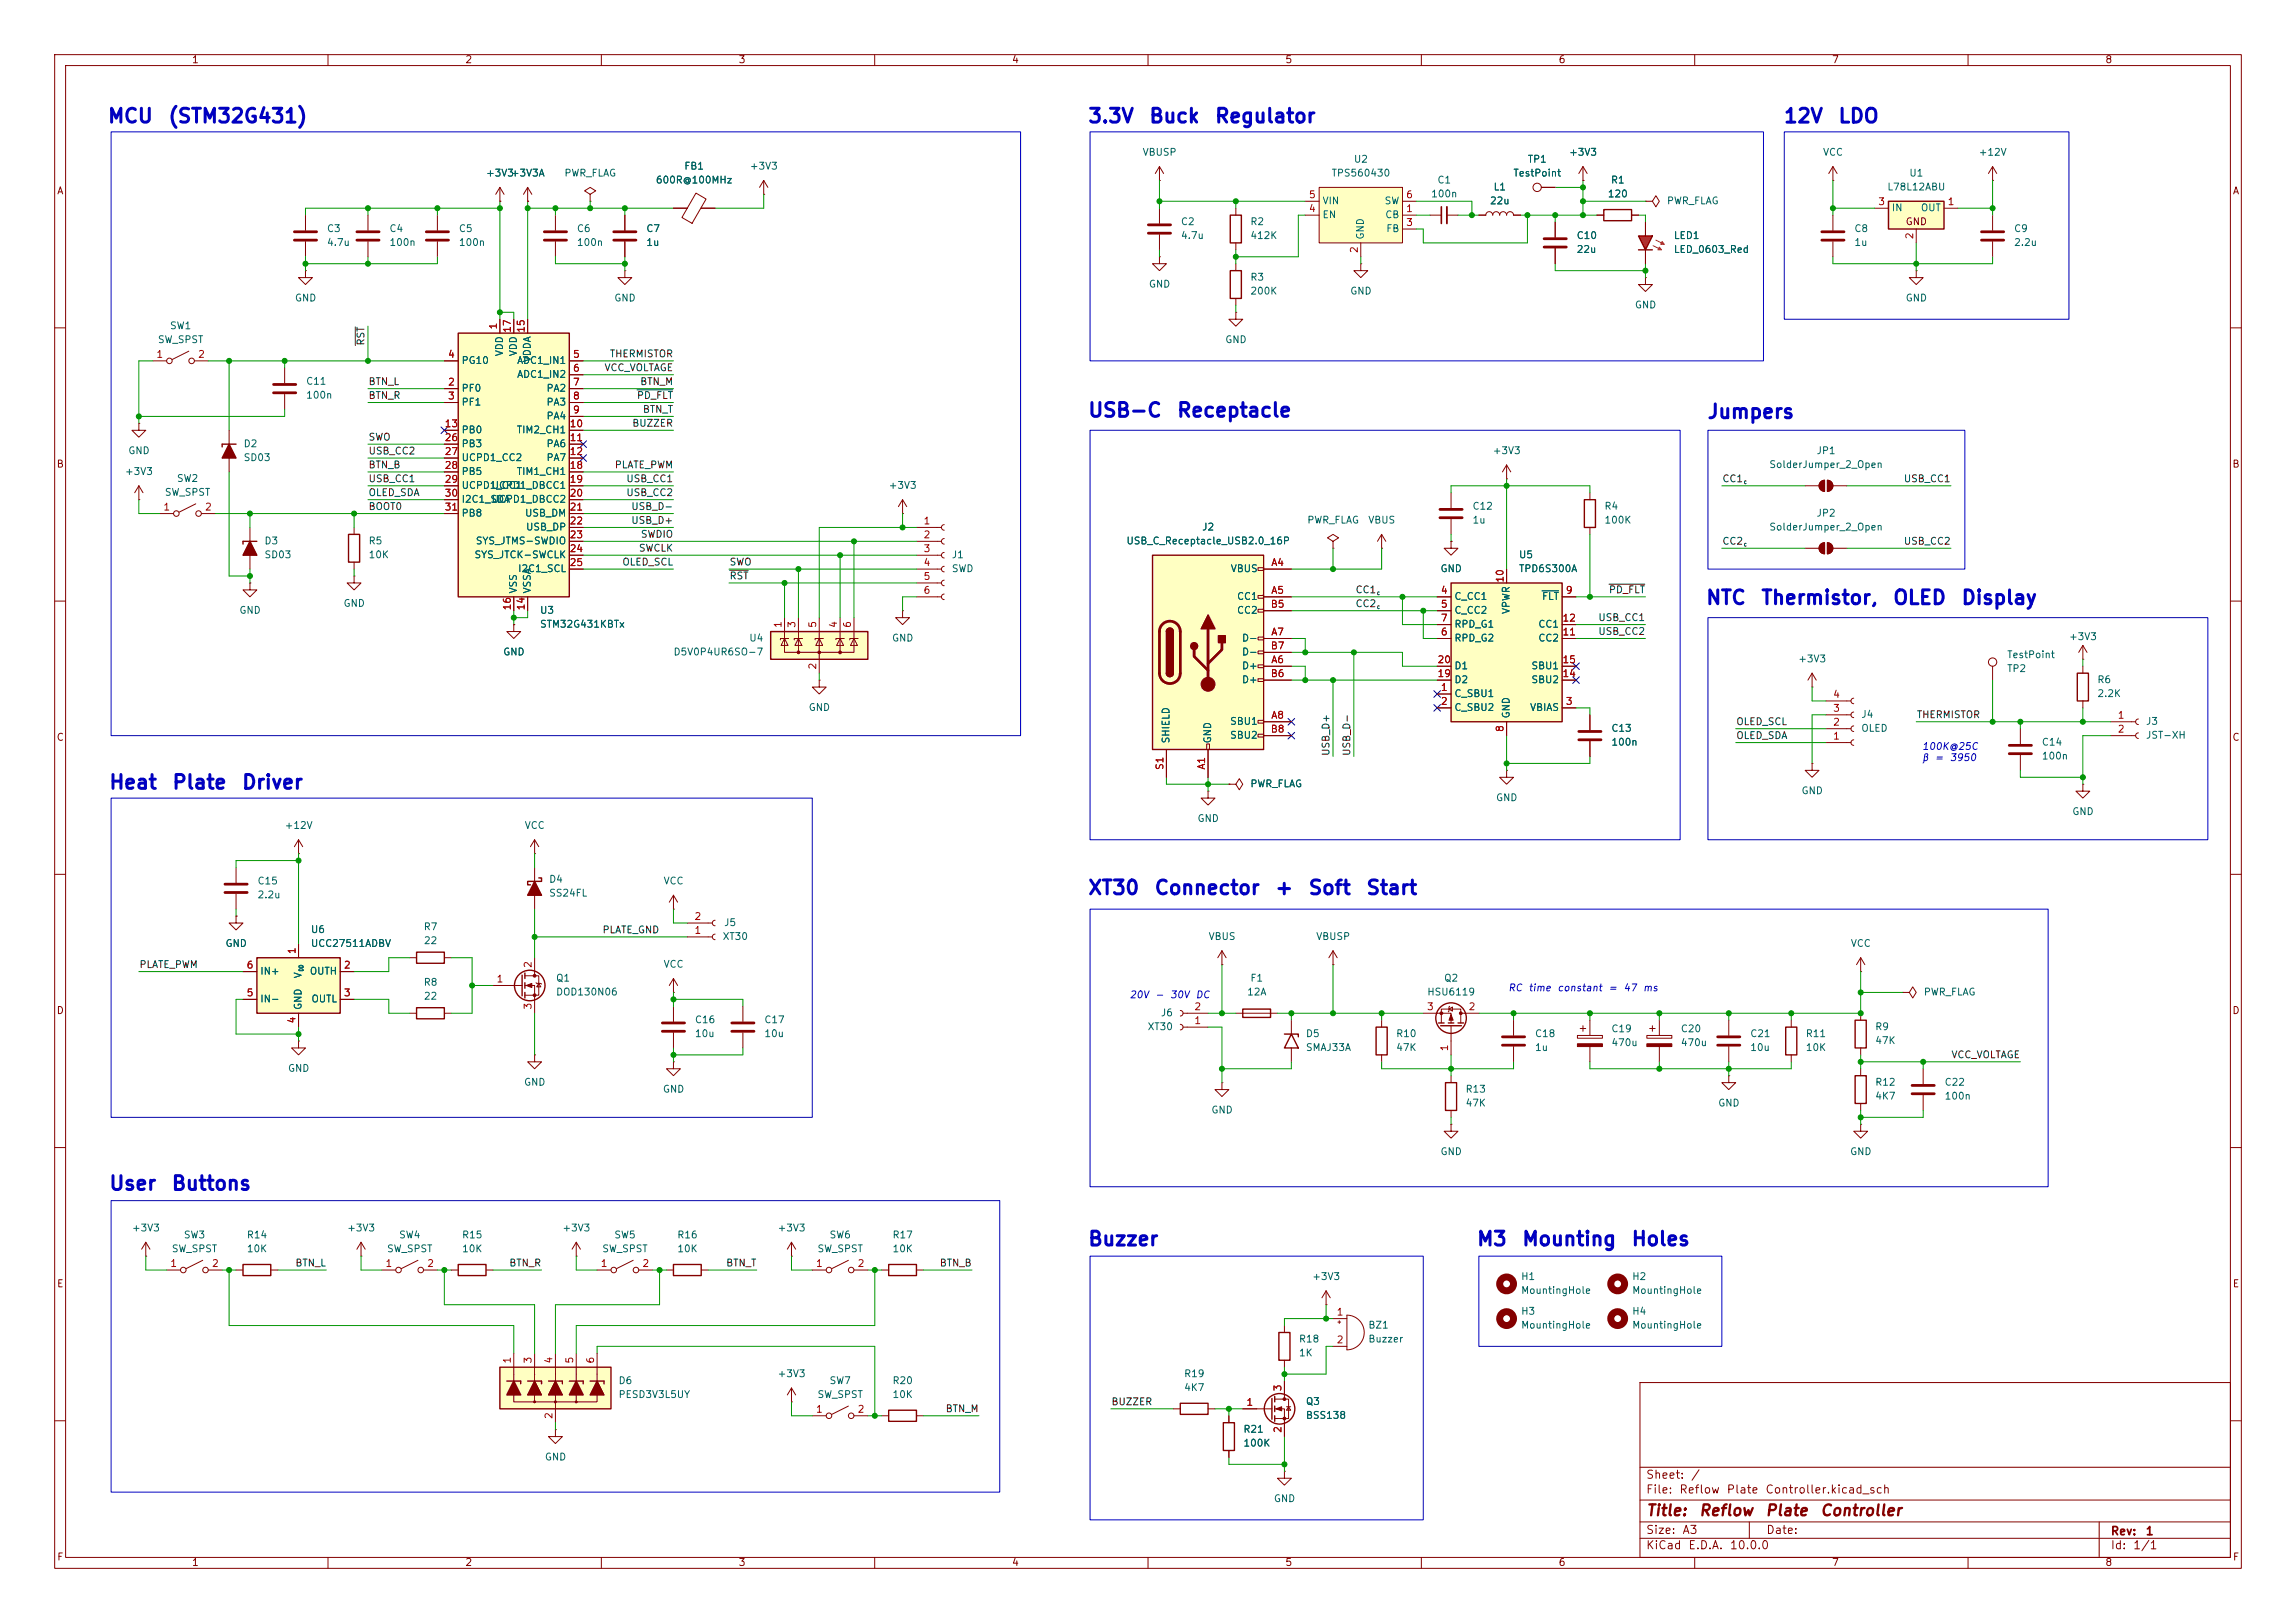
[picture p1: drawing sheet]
<svg xmlns="http://www.w3.org/2000/svg" width="420mm" height="297mm" viewBox="0 0 420 297" stroke-linecap="round" stroke-linejoin="round" font-family="sans-serif">
<defs><g id="words">
<g font-size="2.5" fill="#0000c2">
<text x="19.6" y="23.1">MCU</text>
<text x="30.6" y="23.1">(STM32G431)</text>
<text x="198.9" y="23.1">3.3V</text>
<text x="210.1" y="23.1">Buck</text>
<text x="222.1" y="23.1">Regulator</text>
<text x="326.1" y="23.1">12V</text>
<text x="336.1" y="23.1">LDO</text>
<text x="198.9" y="77">USB-C</text>
<text x="215.1" y="77">Receptacle</text>
<text x="312.2" y="77.2">Jumpers</text>
<text x="311.9" y="111.3">NTC</text>
<text x="322" y="111.3">Thermistor,</text>
<text x="346.1" y="111.3">OLED</text>
<text x="358.6" y="111.3">Display</text>
<text x="19.8" y="145">Heat</text>
<text x="31.4" y="145">Plate</text>
<text x="44.1" y="145">Driver</text>
<text x="198.9" y="164.3">XT30</text>
<text x="211" y="164.3">Connector</text>
<text x="233.1" y="164.3">+</text>
<text x="239.2" y="164.3">Soft</text>
<text x="249.8" y="164.3">Start</text>
<text x="19.8" y="218.4">User</text>
<text x="31.2" y="218.4">Buttons</text>
<text x="198.9" y="228.6">Buzzer</text>
<text x="270" y="228.6">M3</text>
<text x="278.3" y="228.6">Mounting</text>
<text x="298.3" y="228.6">Holes</text>
</g>
<g font-size="2" fill="#840000">
<text x="301" y="277.9">Title:</text>
<text x="310.6" y="277.9">Reflow</text>
<text x="322.8" y="277.9">Plate</text>
<text x="332.8" y="277.9">Controller</text>
</g>
<g font-size="1.5" fill="#840000">
<text x="301" y="273.7">File:</text>
<text x="301" y="271">Sheet:</text>
<text x="307.1" y="273.7">Reflow</text>
<text x="309.2" y="271">/</text>
<text x="315.7" y="273.7">Plate</text>
<text x="322.8" y="273.7">Controller.kicad_sch</text>
<text x="301" y="281.1">Size:</text>
<text x="307.6" y="281.1">A3</text>
<text x="323" y="281.1">Date:</text>
<text x="386" y="281.3">Rev:</text>
<text x="392.4" y="281.3">1</text>
<text x="301" y="283.9">KiCad</text>
<text x="308.7" y="283.9">E.D.A.</text>
<text x="316.3" y="283.9">10.0.0</text>
<text x="386" y="283.9">Id:</text>
<text x="390.1" y="283.9">1/1</text>
</g>
<g font-size="1.3" fill="#840000">
<text x="35" y="11.9">1</text>
<text x="85" y="11.9">2</text>
<text x="135" y="11.9">3</text>
<text x="185" y="11.9">4</text>
<text x="235" y="11.9">5</text>
<text x="285" y="11.9">6</text>
<text x="335" y="11.9">7</text>
<text x="385" y="11.9">8</text>
<text x="10.3" y="35.9">A</text>
<text x="408.3" y="35.9">A</text>
<text x="348.5" y="41.5">GND</text>
<text x="10.3" y="85.9">B</text>
<text x="408.2" y="85.9">B</text>
<text x="10.3" y="135.9">C</text>
<text x="408.2" y="135.9">C</text>
<text x="10.3" y="185.9">D</text>
<text x="408.2" y="185.9">D</text>
<text x="10.3" y="235.9">E</text>
<text x="408.3" y="235.9">E</text>
<text x="10.3" y="285.9">F</text>
<text x="35" y="286.9">1</text>
<text x="85" y="286.9">2</text>
<text x="135" y="286.9">3</text>
<text x="185" y="286.9">4</text>
<text x="235" y="286.9">5</text>
<text x="285" y="286.9">6</text>
<text x="335" y="286.9">7</text>
<text x="385" y="286.9">8</text>
<text x="408.3" y="285.9">F</text>
</g>
<g font-size="1.3" fill="#006464">
<text x="208.9" y="28.8">VBUSP</text>
<text x="286.9" y="28.8">+3V3</text>
<text x="333.4" y="28.8">VCC</text>
<text x="361.8" y="28.8">+12V</text>
<text x="88.8" y="32.6">+3V3+3V3A</text>
<text x="103.1" y="32.6">PWR_FLAG</text>
<text x="119.9" y="33.9">600R@100MHz</text>
<text x="125.1" y="31.3">FB1</text>
<text x="137.1" y="31.3">+3V3</text>
<text x="243.5" y="32.6">TPS560430</text>
<text x="247.5" y="30.1">U2</text>
<text x="262.8" y="33.9">C1</text>
<text x="273.1" y="35.2">L1</text>
<text x="276.7" y="32.6">TestPoint</text>
<text x="279.4" y="30.1">TP1</text>
<text x="294.6" y="33.9">R1</text>
<text x="345.1" y="35.2">L78L12ABU</text>
<text x="349.1" y="32.6">U1</text>
<text x="215.9" y="41.5">C2</text>
<text x="228.6" y="41.5">R2</text>
<text x="241.8" y="40.2">EN</text>
<text x="241.8" y="37.7">VIN</text>
<text x="253.2" y="37.7">SW</text>
<text x="253.3" y="40.2">CB</text>
<text x="261.7" y="36.4">100n</text>
<text x="272.4" y="37.7">22u</text>
<text x="294" y="36.4">120</text>
<text x="304.8" y="37.7">PWR_FLAG</text>
<text x="345.9" y="39">IN</text>
<text x="351.3" y="39">OUT</text>
<text x="59.7" y="42.8">C3</text>
<text x="59.7" y="45.3">4.7u</text>
<text x="71.1" y="42.8">C4</text>
<text x="71.1" y="45.3">100n</text>
<text x="83.8" y="42.8">C5</text>
<text x="83.8" y="45.3">100n</text>
<text x="105.4" y="42.8">C6</text>
<text x="105.4" y="45.3">100n</text>
<text x="118.1" y="42.8">C7</text>
<text x="118.1" y="45.3">1u</text>
<text x="215.9" y="44">4.7u</text>
<text x="228.6" y="44">412K</text>
<text x="249.8" y="43.9" transform="rotate(-90 249.8 43.9)">GND</text>
<text x="253.5" y="42.8">FB</text>
<text x="288.3" y="44">C10</text>
<text x="288.3" y="46.6">22u</text>
<text x="306.1" y="46.6">LED_0603_Red</text>
<text x="306.1" y="44">LED1</text>
<text x="339.1" y="42.8">C8</text>
<text x="339.1" y="45.3">1u</text>
<text x="368.3" y="42.8">C9</text>
<text x="368.3" y="45.3">2.2u</text>
<text x="210.1" y="52.9">GND</text>
<text x="228.6" y="51.7">R3</text>
<text x="53.8" y="55.5">GND</text>
<text x="112.3" y="55.5">GND</text>
<text x="228.6" y="54.2">200K</text>
<text x="246.9" y="54.2">GND</text>
<text x="299" y="56.7">GND</text>
<text x="348.5" y="55.5">GND</text>
<text x="28.8" y="63.1">SW_SPST</text>
<text x="31" y="60.6">SW1</text>
<text x="92.3" y="65.3" transform="rotate(-90 92.3 65.3)">VDD</text>
<text x="94.8" y="65.3" transform="rotate(-90 94.8 65.3)">VDD</text>
<text x="224" y="63.1">GND</text>
<text x="55.9" y="70.7">C11</text>
<text x="84.3" y="72">PF0</text>
<text x="84.3" y="66.9">PG10</text>
<text x="94.5" y="66.9">ADC1_IN1</text>
<text x="94.5" y="69.4">ADC1_IN2</text>
<text x="97.4" y="66.4" transform="rotate(-90 97.4 66.4)">VDDA</text>
<text x="99.9" y="72">PA2</text>
<text x="55.9" y="73.3">100n</text>
<text x="84.3" y="74.5">PF1</text>
<text x="99.9" y="74.5">PA3</text>
<text x="99.9" y="77.1">PA4</text>
<text x="23.4" y="83.4">GND</text>
<text x="44.5" y="82.1">D2</text>
<text x="84.3" y="79.6">PB0</text>
<text x="84.3" y="82.1">PB3</text>
<text x="94.4" y="79.6">TIM2_CH1</text>
<text x="99.9" y="82.1">PA6</text>
<text x="272.9" y="83.4">+3V3</text>
<text x="332.2" y="83.4">JP1</text>
<text x="22.8" y="87.2">+3V3</text>
<text x="32.3" y="88.5">SW2</text>
<text x="44.5" y="84.7">SD03</text>
<text x="84.3" y="84.7">UCPD1_CC2</text>
<text x="84.3" y="87.2">PB5</text>
<text x="84.3" y="89.8">UCPD1_CC1</text>
<text x="89.8" y="89.8">UCPD1_DBCC1</text>
<text x="94.4" y="87.2">TIM1_CH1</text>
<text x="99.9" y="84.7">PA7</text>
<text x="162.5" y="89.8">+3V3</text>
<text x="323.5" y="86">SolderJumper_2_Open</text>
<text x="30" y="91">SW_SPST</text>
<text x="84.3" y="92.3">I2C1_SDA</text>
<text x="84.3" y="94.8">PB8</text>
<text x="89.8" y="92.3">UCPD1_DBCC2</text>
<text x="95.9" y="94.8">USB_DM</text>
<text x="269.2" y="93.6">C12</text>
<text x="293.4" y="93.6">R4</text>
<text x="332.2" y="94.8">JP2</text>
<text x="48.3" y="99.9">D3</text>
<text x="67.3" y="99.9">R5</text>
<text x="86.9" y="99.9">SYS_JTMS-SWDIO</text>
<text x="96.1" y="97.4">USB_DP</text>
<text x="205.9" y="99.9">USB_C_Receptacle_USB2.0_16P</text>
<text x="219.8" y="97.4">J2</text>
<text x="239" y="96.1">PWR_FLAG</text>
<text x="250.2" y="96.1">VBUS</text>
<text x="269.2" y="96.1">1u</text>
<text x="293.4" y="96.1">100K</text>
<text x="323.5" y="97.4">SolderJumper_2_Open</text>
<text x="48.3" y="102.5">SD03</text>
<text x="67.3" y="102.5">10K</text>
<text x="86.7" y="102.5">SYS_JTCK-SWCLK</text>
<text x="94.7" y="105">I2C1_SCL</text>
<text x="174" y="102.5">J1</text>
<text x="174" y="105">SWD</text>
<text x="225" y="105">VBUS</text>
<text x="263.4" y="105">GND</text>
<text x="277.7" y="105">TPD6S300A</text>
<text x="277.7" y="102.5">U5</text>
<text x="43.7" y="112.6">GND</text>
<text x="62.7" y="111.4">GND</text>
<text x="94.8" y="108.7" transform="rotate(-90 94.8 108.7)">VSS</text>
<text x="97.4" y="108.7" transform="rotate(-90 97.4 108.7)">VSSA</text>
<text x="98.7" y="112.6">U3</text>
<text x="226.2" y="110.1">CC1</text>
<text x="226.2" y="112.6">CC2</text>
<text x="265.9" y="110.1">C_CC1</text>
<text x="265.9" y="112.6">C_CC2</text>
<text x="276.5" y="112.5" transform="rotate(-90 276.5 112.5)">VPWR</text>
<text x="282" y="110.1">FLT</text>
<text x="98.7" y="115.2">STM32G431KBTx</text>
<text x="136.9" y="117.7">U4</text>
<text x="163.1" y="117.7">GND</text>
<text x="227.1" y="117.7">D-</text>
<text x="265.9" y="117.7">RPD_G2</text>
<text x="265.9" y="115.2">RPD_G1</text>
<text x="281.3" y="117.7">CC2</text>
<text x="281.3" y="115.2">CC1</text>
<text x="378.4" y="117.4">+3V3</text>
<text x="91.9" y="120.2">GND</text>
<text x="123.1" y="120.2">D5V0P4UR6SO-7</text>
<text x="227.1" y="122.8">D+</text>
<text x="227.1" y="125.3">D+</text>
<text x="227.1" y="120.2">D-</text>
<text x="265.9" y="125.3">D2</text>
<text x="265.9" y="122.8">D1</text>
<text x="280" y="125.3">SBU2</text>
<text x="280" y="122.8">SBU1</text>
<text x="328.8" y="121.5">+3V3</text>
<text x="367" y="123.3">TP2</text>
<text x="367" y="120.8">TestPoint</text>
<text x="383.5" y="125.3">R6</text>
<text x="147.8" y="130.4">GND</text>
<text x="265.9" y="127.9">C_SBU1</text>
<text x="265.9" y="130.4">C_SBU2</text>
<text x="276.5" y="131.6" transform="rotate(-90 276.5 131.6)">GND</text>
<text x="279.8" y="130.4">VBIAS</text>
<text x="340.4" y="131.7">J4</text>
<text x="383.5" y="127.9">2.2K</text>
<text x="214.2" y="136.1" transform="rotate(-90 214.2 136.1)">SHIELD</text>
<text x="221.8" y="136.1" transform="rotate(-90 221.8 136.1)">GND</text>
<text x="224.9" y="132.9">SBU1</text>
<text x="224.9" y="135.5">SBU2</text>
<text x="294.6" y="136.8">100n</text>
<text x="294.6" y="134.2">C13</text>
<text x="340.4" y="134.2">OLED</text>
<text x="373.4" y="136.8">C14</text>
<text x="392.4" y="132.9">J3</text>
<text x="392.4" y="135.5">JST-XH</text>
<text x="373.4" y="139.3">100n</text>
<text x="228.6" y="144.4">PWR_FLAG</text>
<text x="273.6" y="146.9">GND</text>
<text x="329.4" y="145.6">GND</text>
<text x="379" y="149.5">GND</text>
<text x="52" y="152">+12V</text>
<text x="95.9" y="152">VCC</text>
<text x="218.9" y="150.7">GND</text>
<text x="100.3" y="161.8">D4</text>
<text x="47" y="162.2">C15</text>
<text x="47" y="164.7">2.2u</text>
<text x="100.3" y="164.4">SS24FL</text>
<text x="121.3" y="162.2">VCC</text>
<text x="41.1" y="173.6">GND</text>
<text x="56.8" y="171">U6</text>
<text x="56.8" y="173.6">UCC27511ADBV</text>
<text x="77.4" y="170.5">R7</text>
<text x="77.4" y="173.1">22</text>
<text x="132.1" y="172.3">XT30</text>
<text x="132.3" y="169.8">J5</text>
<text x="221" y="172.3">VBUS</text>
<text x="240.7" y="172.3">VBUSP</text>
<text x="338.4" y="173.6">VCC</text>
<text x="47.5" y="178.7">IN+</text>
<text x="55.5" y="179.1" transform="rotate(-90 55.5 179.1)">V</text>
<text x="56.6" y="178.7">OUTH</text>
<text x="101.6" y="179.9">Q1</text>
<text x="121.3" y="177.4">VCC</text>
<text x="228.6" y="179.9">F1</text>
<text x="264.1" y="179.9">Q2</text>
<text x="47.5" y="183.7">IN-</text>
<text x="55.5" y="184.9" transform="rotate(-90 55.5 184.9)">GND</text>
<text x="56.9" y="183.7">OUTL</text>
<text x="77.4" y="180.7">R8</text>
<text x="77.4" y="183.2">22</text>
<text x="101.6" y="182.5">DOD130N06</text>
<text x="228" y="182.5">12A</text>
<text x="261" y="182.5">HSU6119</text>
<text x="351.8" y="182.5">PWR_FLAG</text>
<text x="127" y="187.6">C16</text>
<text x="127" y="190.1">10u</text>
<text x="139.7" y="187.6">C17</text>
<text x="139.7" y="190.1">10u</text>
<text x="209.8" y="188.8">XT30</text>
<text x="212.2" y="186.3">J6</text>
<text x="238.8" y="190.1">D5</text>
<text x="255.3" y="190.1">R10</text>
<text x="280.7" y="190.1">C18</text>
<text x="294.6" y="191.7">470u</text>
<text x="294.6" y="189.2">C19</text>
<text x="307.3" y="191.7">470u</text>
<text x="307.3" y="189.2">C20</text>
<text x="320" y="190.1">C21</text>
<text x="330.2" y="190.1">R11</text>
<text x="342.9" y="188.8">R9</text>
<text x="342.9" y="191.4">47K</text>
<text x="52.6" y="196.4">GND</text>
<text x="238.8" y="192.6">SMAJ33A</text>
<text x="255.3" y="192.6">47K</text>
<text x="280.7" y="192.6">1u</text>
<text x="320" y="192.6">10u</text>
<text x="330.2" y="192.6">10K</text>
<text x="95.8" y="199">GND</text>
<text x="121.2" y="200.3">GND</text>
<text x="268" y="200.3">R13</text>
<text x="268" y="202.8">47K</text>
<text x="314.2" y="202.8">GND</text>
<text x="342.9" y="199">R12</text>
<text x="342.9" y="201.5">4K7</text>
<text x="355.6" y="201.5">100n</text>
<text x="355.6" y="199">C22</text>
<text x="221.5" y="204.1">GND</text>
<text x="263.4" y="211.7">GND</text>
<text x="338.3" y="211.7">GND</text>
<text x="24" y="225.7">+3V3</text>
<text x="33.5" y="226.9">SW3</text>
<text x="45" y="226.9">R14</text>
<text x="63.4" y="225.7">+3V3</text>
<text x="72.9" y="226.9">SW4</text>
<text x="84.4" y="226.9">R15</text>
<text x="102.8" y="225.7">+3V3</text>
<text x="112.3" y="226.9">SW5</text>
<text x="123.8" y="226.9">R16</text>
<text x="142.1" y="225.7">+3V3</text>
<text x="151.6" y="226.9">SW6</text>
<text x="163.2" y="226.9">R17</text>
<text x="31.3" y="229.5">SW_SPST</text>
<text x="45" y="229.5">10K</text>
<text x="70.7" y="229.5">SW_SPST</text>
<text x="84.4" y="229.5">10K</text>
<text x="110.1" y="229.5">SW_SPST</text>
<text x="123.8" y="229.5">10K</text>
<text x="149.4" y="229.5">SW_SPST</text>
<text x="163.2" y="229.5">10K</text>
<text x="239.9" y="234.5">+3V3</text>
<text x="278.1" y="234.5">H1</text>
<text x="278.1" y="237.1">MountingHole</text>
<text x="298.5" y="234.5">H2</text>
<text x="298.5" y="237.1">MountingHole</text>
<text x="237.5" y="246">R18</text>
<text x="250.2" y="243.4">BZ1</text>
<text x="250.2" y="246">Buzzer</text>
<text x="278.1" y="240.9">H3</text>
<text x="278.1" y="243.4">MountingHole</text>
<text x="298.5" y="240.9">H4</text>
<text x="298.5" y="243.4">MountingHole</text>
<text x="237.5" y="248.5">1K</text>
<text x="113" y="253.6">D6</text>
<text x="113" y="256.1">PESD3V3L5UY</text>
<text x="142.1" y="252.3">+3V3</text>
<text x="149.4" y="256.1">SW_SPST</text>
<text x="151.6" y="253.6">SW7</text>
<text x="163.2" y="253.6">R20</text>
<text x="163.2" y="256.1">10K</text>
<text x="216.5" y="252.3">R19</text>
<text x="216.5" y="254.9">4K7</text>
<text x="238.8" y="257.4">Q3</text>
<text x="227.3" y="262.5">R21</text>
<text x="238.8" y="259.9">BSS138</text>
<text x="99.6" y="267.6">GND</text>
<text x="227.3" y="265">100K</text>
<text x="232.9" y="275.2">GND</text>
</g>
<g font-size="1.3" fill="#a90000">
<text x="239.3" y="39.1">4</text>
<text x="239.3" y="36.6">5</text>
<text x="257.1" y="39.1">1</text>
<text x="257.1" y="41.7">3</text>
<text x="257.1" y="36.6">6</text>
<text x="343.5" y="37.8">3</text>
<text x="356.2" y="37.8">1</text>
<text x="248.7" y="46.4" transform="rotate(-90 248.7 46.4)">2</text>
<text x="350.3" y="43.9" transform="rotate(-90 350.3 43.9)">2</text>
<text x="28.5" y="65.8">1</text>
<text x="36.1" y="65.8">2</text>
<text x="81.8" y="65.8">4</text>
<text x="91.2" y="60.4" transform="rotate(-90 91.2 60.4)">1</text>
<text x="93.7" y="61" transform="rotate(-90 93.7 61)">17</text>
<text x="96.3" y="61" transform="rotate(-90 96.3 61)">15</text>
<text x="104.7" y="65.8">5</text>
<text x="81.8" y="70.9">2</text>
<text x="104.7" y="68.3">6</text>
<text x="104.7" y="70.9">7</text>
<text x="81.8" y="73.4">3</text>
<text x="104.7" y="73.4">8</text>
<text x="104.7" y="75.9">9</text>
<text x="81.2" y="78.5">13</text>
<text x="81.2" y="81">26</text>
<text x="81.2" y="83.6">27</text>
<text x="104.1" y="78.5">10</text>
<text x="104.1" y="81">11</text>
<text x="104.1" y="83.6">12</text>
<text x="81.2" y="86.1">28</text>
<text x="81.2" y="88.6">29</text>
<text x="104.1" y="86.1">18</text>
<text x="104.1" y="88.6">19</text>
<text x="29.8" y="93.7">1</text>
<text x="37.4" y="93.7">2</text>
<text x="81.2" y="91.2">30</text>
<text x="81.2" y="93.7">31</text>
<text x="104.1" y="91.2">20</text>
<text x="104.1" y="93.7">21</text>
<text x="104.1" y="96.3">22</text>
<text x="104.1" y="98.8">23</text>
<text x="104.1" y="101.3">24</text>
<text x="168.8" y="96.3">1</text>
<text x="168.8" y="98.8">2</text>
<text x="168.8" y="101.3">3</text>
<text x="104.1" y="103.9">25</text>
<text x="168.8" y="103.9">4</text>
<text x="168.8" y="106.4">5</text>
<text x="232.4" y="103.9">A4</text>
<text x="275.3" y="106.7" transform="rotate(-90 275.3 106.7)">10</text>
<text x="93.7" y="111.8" transform="rotate(-90 93.7 111.8)">16</text>
<text x="96.3" y="111.8" transform="rotate(-90 96.3 111.8)">14</text>
<text x="168.8" y="109">6</text>
<text x="232.3" y="111.5">B5</text>
<text x="232.4" y="109">A5</text>
<text x="263.5" y="109">4</text>
<text x="263.5" y="111.5">5</text>
<text x="286.3" y="109">9</text>
<text x="143.3" y="115" transform="rotate(-90 143.3 115)">1</text>
<text x="145.8" y="115" transform="rotate(-90 145.8 115)">3</text>
<text x="149.6" y="115" transform="rotate(-90 149.6 115)">5</text>
<text x="153.4" y="115" transform="rotate(-90 153.4 115)">4</text>
<text x="156" y="115" transform="rotate(-90 156 115)">6</text>
<text x="232.3" y="119.1">B7</text>
<text x="232.4" y="116.6">A7</text>
<text x="263.5" y="116.6">6</text>
<text x="263.5" y="114">7</text>
<text x="285.7" y="116.6">11</text>
<text x="285.7" y="114">12</text>
<text x="149.6" y="122.6" transform="rotate(-90 149.6 122.6)">2</text>
<text x="232.3" y="124.2">B6</text>
<text x="232.4" y="121.7">A6</text>
<text x="262.8" y="124.2">19</text>
<text x="262.8" y="121.7">20</text>
<text x="285.7" y="124.2">14</text>
<text x="285.7" y="121.7">15</text>
<text x="232.4" y="131.8">A8</text>
<text x="263.5" y="126.7">1</text>
<text x="263.5" y="129.3">2</text>
<text x="286.3" y="129.3">3</text>
<text x="335.2" y="130.6">3</text>
<text x="335.2" y="128">4</text>
<text x="387.3" y="131.8">1</text>
<text x="232.3" y="134.4">B8</text>
<text x="275.3" y="134.1" transform="rotate(-90 275.3 134.1)">8</text>
<text x="335.2" y="135.6">1</text>
<text x="335.2" y="133.1">2</text>
<text x="387.3" y="134.4">2</text>
<text x="213.1" y="141" transform="rotate(-90 213.1 141)">S1</text>
<text x="220.7" y="141" transform="rotate(-90 220.7 141)">A1</text>
<text x="126.9" y="171.2">1</text>
<text x="126.9" y="168.7">2</text>
<text x="45" y="177.5">6</text>
<text x="54.4" y="174.7" transform="rotate(-90 54.4 174.7)">1</text>
<text x="62.8" y="177.5">2</text>
<text x="97.5" y="177.2" transform="rotate(-90 97.5 177.2)">2</text>
<text x="45" y="182.6">5</text>
<text x="62.8" y="182.6">3</text>
<text x="90.7" y="180.1">1</text>
<text x="97.5" y="184.9" transform="rotate(-90 97.5 184.9)">3</text>
<text x="218.4" y="185.2">2</text>
<text x="260.9" y="185.2">3</text>
<text x="268.5" y="185.2">2</text>
<text x="54.4" y="187.4" transform="rotate(-90 54.4 187.4)">4</text>
<text x="218.4" y="187.7">1</text>
<text x="265.2" y="192.5" transform="rotate(-90 265.2 192.5)">1</text>
<text x="31" y="232.2">1</text>
<text x="38.7" y="232.2">2</text>
<text x="70.4" y="232.2">1</text>
<text x="78" y="232.2">2</text>
<text x="109.8" y="232.2">1</text>
<text x="117.4" y="232.2">2</text>
<text x="149.2" y="232.2">1</text>
<text x="156.8" y="232.2">2</text>
<text x="244.4" y="241">1</text>
<text x="93.7" y="249.6" transform="rotate(-90 93.7 249.6)">1</text>
<text x="97.5" y="249.6" transform="rotate(-90 97.5 249.6)">3</text>
<text x="101.3" y="249.6" transform="rotate(-90 101.3 249.6)">4</text>
<text x="105.2" y="249.6" transform="rotate(-90 105.2 249.6)">5</text>
<text x="109" y="249.6" transform="rotate(-90 109 249.6)">6</text>
<text x="244.4" y="246.1">2</text>
<text x="227.9" y="257.6">1</text>
<text x="234.7" y="254.7" transform="rotate(-90 234.7 254.7)">3</text>
<text x="101.3" y="259.8" transform="rotate(-90 101.3 259.8)">2</text>
<text x="149.2" y="258.8">1</text>
<text x="156.8" y="258.8">2</text>
<text x="234.7" y="262.3" transform="rotate(-90 234.7 262.3)">2</text>
</g>
<g font-size="1.3" fill="#0f0f0f">
<text x="67" y="63.3" transform="rotate(-90 67 63.3)">RST</text>
<text x="111.4" y="65.7">THERMISTOR</text>
<text x="67.3" y="70.8">BTN_L</text>
<text x="110.5" y="68.2">VCC_VOLTAGE</text>
<text x="117" y="70.8">BTN_M</text>
<text x="67.3" y="73.3">BTN_R</text>
<text x="116.4" y="73.3">PD_FLT</text>
<text x="117.5" y="75.9">BTN_T</text>
<text x="67.3" y="83.5">USB_CC2</text>
<text x="67.3" y="80.9">SWO</text>
<text x="115.5" y="78.4">BUZZER</text>
<text x="67.3" y="86">BTN_B</text>
<text x="67.3" y="88.6">USB_CC1</text>
<text x="112.3" y="86">PLATE_PWM</text>
<text x="114.5" y="88.6">USB_CC1</text>
<text x="315" y="88.6">CC1</text>
<text x="348.1" y="88.6">USB_CC1</text>
<text x="67.3" y="91.1">OLED_SDA</text>
<text x="67.3" y="93.6">BOOT0</text>
<text x="114.5" y="91.1">USB_CC2</text>
<text x="115.4" y="93.6">USB_D-</text>
<text x="115.4" y="96.2">USB_D+</text>
<text x="116.8" y="101.3">SWCLK</text>
<text x="117.1" y="98.7">SWDIO</text>
<text x="315" y="100">CC2</text>
<text x="348.1" y="100">USB_CC2</text>
<text x="113.7" y="103.8">OLED_SCL</text>
<text x="133.3" y="103.8">SWO</text>
<text x="133.3" y="106.3">RST</text>
<text x="247.9" y="108.9">CC1</text>
<text x="247.9" y="111.4">CC2</text>
<text x="292.3" y="114">USB_CC1</text>
<text x="294.2" y="108.9">PD_FLT</text>
<text x="292.3" y="116.5">USB_CC2</text>
<text x="350.5" y="131.7">THERMISTOR</text>
<text x="317.5" y="135.5">OLED_SDA</text>
<text x="317.5" y="133">OLED_SCL</text>
<text x="243.5" y="138.4" transform="rotate(-90 243.5 138.4)">USB_D+</text>
<text x="247.3" y="138.4" transform="rotate(-90 247.3 138.4)">USB_D-</text>
<text x="110.1" y="171.1">PLATE_GND</text>
<text x="25.4" y="177.5">PLATE_PWM</text>
<text x="356.8" y="194">VCC_VOLTAGE</text>
<text x="53.9" y="232.1">BTN_L</text>
<text x="93.1" y="232.1">BTN_R</text>
<text x="132.7" y="232.1">BTN_T</text>
<text x="171.8" y="232.1">BTN_B</text>
<text x="203.2" y="257.5">BUZZER</text>
<text x="172.9" y="258.7">BTN_M</text>
</g>
<g font-size="1.3" fill="#0000c2">
<text x="351.5" y="137.5">100K@25C</text>
<text x="351.5" y="139.6">β</text>
<text x="353.8" y="139.6">=</text>
<text x="356.5" y="139.6">3950</text>
<text x="206.5" y="183">20V</text>
<text x="211.2" y="183">-</text>
<text x="213.9" y="183">30V</text>
<text x="218.6" y="183">DC</text>
<text x="275.8" y="181.7">RC</text>
<text x="279.5" y="181.7">time</text>
<text x="284.8" y="181.7">constant</text>
<text x="294.1" y="181.7">=</text>
<text x="296.8" y="181.7">47</text>
<text x="300.4" y="181.7">ms</text>
</g>
<g font-size=".8" fill="#0f0f0f">
<text x="318.9" y="88.7">c</text>
<text x="318.9" y="100.2">c</text>
<text x="251.8" y="109.1">c</text>
<text x="251.8" y="111.6">c</text>
</g>
<text font-size=".8" fill="#006464" x="55.7" y="177.9" transform="rotate(-90 55.7 177.9)">DD</text>
</g></defs>
<g fill="none" stroke="#840000" stroke-width=".18">
<path d="M10 10h400v277h-400zM12 12h396v273h-396zM60 10v2M110 10v2M160 10v2M210 10v2M260 10v2M310 10v2M360 10v2M10 60h2M408 60h2M10 110h2"/>
<path d="M408 110h2M10 160h2M54.6 156.2h.1M54.6 153.7l-.8 1.2M54.6 153.7l.8 1.2M54.6 153.7v2.5M408 160h2M54.6 190.5v1.3h1.3l-1.3 1.2-1.3-1.2h1.3M54.6 190.5h.1M10 210h2M408 210h2M300 253h108v32h-108z"/>
<path d="M10 260h2M300 278.5h108M300 274.5h108M300 268.5h108M320 278.5v3M384 278.5v6.5M408 260h2M60 285v2M110 285v2M160 285v2M210 285v2M260 285v2"/>
<path d="M300 281.5h108M310 285v2M360 285v2"/>
</g>
<path d="M47 175.3h15.2v10.1h-15.2z" fill="#ffffc2"/>
<path d="M47 175.3h15.2v10.1h-15.2z" fill="none" stroke="#840000" stroke-width=".25"/>
<path d="M44.4 177.8h2.6M54.6 172.7v2.6M62.2 177.8h2.6M44.4 182.9h2.6M54.6 185.4v2.6M62.2 182.9h2.6" fill="none" stroke="#840000" stroke-width=".18"/>
<path d="M345.4 36.8h10.2v5.1h-10.2z" fill="#ffffc2"/>
<path d="M225 39.4h2.1v5.1h-2.1zM345.4 36.8h10.2v5.1h-10.2zM225 49.5h2.1v5.1h-2.1zM289.8 91.4h2v5.1h-2zM380 123.2h2v5.1h-2zM326.6 188h2.1v5h-2.1zM339.3 186.7h2.1v5.1h-2.1zM339.3 196.9h2.1v5h-2.1zM44.4 231.4h5.1v2h-5.1zM83.8 231.4h5.1v2h-5.1zM123.2 231.4h5.1v2h-5.1z" fill="none" stroke="#840000" stroke-width=".25"/>
<g fill="none" stroke="#840000" stroke-width=".18">
<path d="M96.5 36.8h.1M96.5 34.3l-.7 1.3M96.5 34.3l.8 1.3M96.5 34.3v2.5M101.6 39.4v2.8M114.3 39.4v2.8M123.2 38.1h2.5M127.3 35.3l1.9 1.1-2.6 4.5-1.9-1.1zM128.2 38.1h2.6M139.7 35.6h.1M139.7 33l-.8 1.3M139.7 33l.8 1.3"/>
<path d="M139.7 33v2.6M226.1 38.1v1.3M261.6 39.4h2.1M264.7 39.4h2M270.5 39.4h1.3a.64 .64 0 0 1 .6-.7 .64 .64 0 0 1 .6 .7 .64 .64 0 0 1 .7-.7 .64 .64 0 0 1 .6 .7 .64 .64 0 0 1 .7-.7 .64 .64 0 0 1 .6 .7 .64 .64 0 0 1 .6-.7 .64 .64 0 0 1 .7 .7h1.2M281.9 34.3h2.6M289.6 33h.1M289.6 30.5l-.8 1.3M289.6 30.5l.7 1.3M289.6 30.5v2.5M335.3 33h.1M335.3 30.5l-.8 1.3"/>
<path d="M335.3 30.5l.7 1.3M335.3 30.5v2.5M335.3 39.4v2.8M342.9 38.1h2.5M355.6 38.1h2.5M101.6 44.2v2.8M114.3 44.2v2.8M212.1 47v1.3h1.3l-1.3 1.2-1.3-1.2h1.3M212.1 47h.1M226.1 57.2v1.2h1.2l-1.2 1.3-1.3-1.3h1.3M226.1 57.2h.1M226.1 44.5v1.2"/>
<path d="M226.1 48.3v1.2M226.1 54.6v1.3M335.3 44.2v2.8M350.5 49.5v1.3h1.3l-1.3 1.3-1.3-1.3h1.3M350.5 49.5h.1M350.5 41.9v2.6M165.1 94h.1M165.1 91.4l-.8 1.3M165.1 91.4l.8 1.3M165.1 91.4v2.6M167.6 96.5h4.6M167.6 99.1h4.6"/>
<path d="M172.7 96l-.3 .2-.2 .3 .2 .4 .3 .1M172.7 98.6l-.3 .1-.2 .4 .2 .3 .3 .2M265.4 99.1v1.2h1.3l-1.3 1.3-1.2-1.3h1.2M265.4 99.1h.1M265.4 90.2v2.8M265.4 95v2.8M290.8 90.2v1.2M290.8 96.5v1.3M167.6 101.6h4.6M167.6 104.1h4.6M167.6 106.7h4.6M167.6 109.2h4.6"/>
<path d="M172.7 101.1l-.3 .1-.2 .4 .2 .4 .3 .1M172.7 103.6l-.3 .2-.2 .3 .2 .4 .3 .1M172.7 106.2l-.3 .1-.2 .4 .2 .3 .3 .2M172.7 108.7l-.3 .2-.2 .3 .2 .4 .3 .1M381 118.1v2.6M381 118.1l-.8 1.3M381 118.1l.8 1.3M331.5 139.7v1.3h1.2l-1.2 1.2-1.3-1.2h1.3M331.5 139.7h.1M331.5 125.7h.1M331.5 123.2l-.8 1.3M331.5 123.2l.7 1.3"/>
<path d="M331.5 123.2v2.5M334 135.9h4.6M334 133.4h4.6M334 130.8h4.6M334 128.3h4.6M339.1 135.4l-.4 .1-.1 .4 .1 .3 .4 .2M339.1 132.8l-.4 .2-.1 .4 .1 .3 .4 .2M339.1 130.3l-.4 .2-.1 .3 .1 .4 .4 .1M339.1 127.8l-.4 .1-.1 .4 .1 .3 .4 .2M364.5 121.9v2.6M369.6 133.4v2.7M369.6 138.2v2.8"/>
<path d="M381 120.7h.1M381 121.9v1.3M381 128.3v1.2M386.1 132.1h4.6M386.1 134.6h4.6M391.2 131.6l-.4 .1-.1 .4 .1 .3 .4 .2M391.2 134.1l-.4 .2-.1 .3 .1 .4 .4 .1M43.2 158.8v2.7M381 143.5v1.3h1.3l-1.3 1.3-1.3-1.3h1.3M381 143.5h.1M43.2 167.6v1.3h1.2l-1.2 1.3-1.3-1.3h1.3M43.2 167.6h.1"/>
<path d="M43.2 163.6v2.8M123.2 179.1l-.8 1.2M123.2 179.1l.8 1.2M123.2 179.1v2.5M125.7 171.5h4.6M125.7 168.9h4.6M130.8 170.9l-.3 .2-.2 .4 .2 .3 .3 .2M130.8 168.4l-.3 .2-.2 .3 .2 .4 .3 .1M223.5 176.5h.1M223.5 174l.8 1.3M223.5 174l-.7 1.3M223.5 174v2.5"/>
<path d="M340.4 177.8h.1M340.4 175.3v2.5M340.4 175.3l-.8 1.2M340.4 175.3l.7 1.2M97.8 193v1.3h1.3l-1.3 1.3-1.3-1.3h1.3M97.8 193h.1M123.2 194.3v1.3h1.3l-1.3 1.3-1.3-1.3h1.3M123.2 194.3h.1M123.2 181.6h.1M135.9 184.2v2.7M135.9 189v2.8M301.2 189.5h4.6v.5h-4.6z"/>
<path d="M301.8 188.2h1M302.3 187.7v1M303.5 186.7v2.8M303.5 191.5v2.8M316.2 196.9v1.2h1.3l-1.3 1.3-1.2-1.3h1.2M316.2 196.9h.1M316.2 186.7v2.8M316.2 191.5v2.8M327.7 186.7v1.3M327.7 193v1.3M340.4 185.4v1.3M340.4 191.8v1.2"/>
<path d="M340.4 195.6v1.3M348 181.6h1.2l.7-1 .6 1-.6 1-.7-1M348 181.6h.1M351.8 195.6v2.8M340.4 205.7v1.3h1.2l-1.2 1.3-1.3-1.3h1.3M340.4 205.7h.1M340.4 201.9v1.3M351.8 200.4v2.8M26.7 229.9h.1M26.7 227.3l-.8 1.3M26.7 227.3l.7 1.3M26.7 227.3v2.6"/>
<path d="M30.5 232.4h2.5M37.1 230.6l-3.1 1.6M38.1 232.4h2.5M43.2 232.4h1.2M49.5 232.4h1.3M82.5 232.4h1.3M88.9 232.4h1.3M105.4 229.9h.1M105.4 227.3l-.8 1.3M105.4 227.3l.8 1.3M105.4 227.3v2.6M109.2 232.4h2.6"/>
<path d="M115.8 230.6l-3 1.6M116.8 232.4h2.6M121.9 232.4h1.3M128.3 232.4h1.2M144.8 256.5h.1M144.8 254l-.8 1.3M144.8 254l.7 1.3M144.8 254v2.5M148.6 259.1h2.5M155.2 257.3l-3.1 1.5M156.2 259.1h2.5"/>
<circle cx="281.2" cy="34.3" r=".76"/>
<circle cx="364.5" cy="121.2" r=".76"/>
<circle cx="33.5" cy="232.4" r=".51"/>
<circle cx="37.6" cy="232.4" r=".51"/>
<circle cx="112.3" cy="232.4" r=".51"/>
<circle cx="116.3" cy="232.4" r=".51"/>
<circle cx="151.6" cy="259.1" r=".51"/>
<circle cx="155.7" cy="259.1" r=".51"/>
</g>
<g fill="none" stroke="#840000" stroke-width=".51">
<path d="M99.6 42.4h4M99.6 43.9h4M112.3 42.4h4M112.3 43.9h4M333.2 42.4h4.1M333.2 43.9h4.1M263.4 93.2h4.1M263.4 94.7h4.1M367.5 136.4h4.1M367.5 137.9h4.1M41.1 161.8h4.1M41.1 163.3h4.1"/>
<path d="M133.9 187.2h4M133.9 188.7h4M314.2 189.7h4.1M314.2 191.3h4.1M349.8 198.6h4M349.8 200.2h4"/>
</g>
<g fill="none" stroke="#840000" stroke-width="1.3">
<circle cx="295.9" cy="234.9" r="1.27"/>
<circle cx="295.9" cy="241.3" r="1.27"/>
</g>
<path d="M301.2 191h4.6v.5h-4.6z" fill="#840000" stroke="#840000" stroke-width=".18"/>
<path d="M263.7 37.8v3.1" fill="none" stroke="#840000" stroke-width=".3"/>
<path d="M264.7 37.8v3.1" fill="none" stroke="#840000" stroke-width=".33"/>
<path d="M241.3 34.3h15.2v10.2h-15.2z" fill="#ffffc2"/>
<g fill="none" stroke="#840000" stroke-width=".18">
<path d="M212.1 33h.1M212.1 30.5v2.5M212.1 38.1v2.8M212.1 30.5l-.8 1.3M212.1 30.5l.8 1.3M238.8 39.4h2.5M238.8 36.8h2.5M241.3 34.3h15.2v10.2h-15.2zM256.5 39.4h2.6M256.5 36.8h2.6M292.1 39.4h1.3M298.4 39.4h1.3"/>
<path d="M212.1 42.9v2.8M248.9 44.5v2.5M256.5 41.9h2.6M301 50.8v1.3h1.3l-1.3 1.2-1.3-1.2h1.3M301 50.8h.1M96 178.6h2.6v3.5h-2.6M97.8 175.3v3.3M98 179.8l.2 .2h.7l.2 .1M98.6 180l.3 .6h-.7zM123.2 166.4h.1M123.2 163.8l-.8 1.3M123.2 163.8l.8 1.3"/>
<path d="M123.2 163.8v2.6M90.2 180.3h5.3M96 180.3h1.8v5.1M123.2 184.2v2.7M123.2 189v2.8"/>
</g>
<path d="M210.1 41.1h4M210.1 42.7h4M121.2 187.2h4M121.2 188.7h4" fill="none" stroke="#840000" stroke-width=".51"/>
<g fill="none" stroke="#840000" stroke-width=".25">
<path d="M293.4 38.4h5v2h-5zM95.5 178.4v3.8M96 178.1v1M96 179.8v1M96 181.6v1"/>
<circle cx="96.9" cy="180.3" r="2.79"/>
</g>
<g fill="#840000" stroke="#840000" stroke-width=".18">
<path d="M96.3 180.3l1-.3v.7z"/>
<circle cx="97.8" cy="178.6" r=".25"/>
<circle cx="97.8" cy="182.1" r=".25"/>
</g>
<path d="M299.7 43.2h2.6l-1.3 2.5z" fill="#f01e1e"/>
<path d="M299.7 43.2h2.6l-1.3 2.5zM299.7 45.7h2.6M76.2 174.2h5.1v2.1h-5.1zM98.6 160.7h.5v.6h-2.6v.6h.5M76.2 184.4h5.1v2h-5.1zM264.4 198.1h2v5.1h-2z" fill="none" stroke="#840000" stroke-width=".25"/>
<path d="M302.4 45l1.5 .7M302.9 43.9l1.5 .8" fill="none" stroke="#f01e1e" stroke-width=".18"/>
<g fill="#f01e1e" stroke="#f01e1e" stroke-width=".18">
<path d="M304 44.2l.4 .5h-.6z"/>
<path d="M303.5 45.2l.4 .5h-.6z"/>
</g>
<g fill="none" stroke="#840000" stroke-width=".18">
<path d="M301 36.8h1.3l.6-1 .6 1-.6 1-.6-1M301 36.8h.1M364.5 33h.1M364.5 30.5v2.5M364.5 39.4v2.8M364.5 30.5l-.8 1.3M364.5 30.5l.8 1.3M248.9 48.3v1.2h1.3l-1.3 1.3-1.3-1.3h1.3M248.9 48.3h.1M284.5 40.6v2.8M284.5 45.5v2.8M301 40.6v2.6"/>
<path d="M301 45.7v2.6M364.5 44.2v2.8M243.8 99.1l1.1-.7-1.1-.6-1 .6 1 .7v1.2M252.7 97.8l.8 1.3M252.7 97.8l-.7 1.3M252.7 97.8v2.5M275.6 87.6h.1M275.6 85.1l-.8 1.3M275.6 85.1l.8 1.3M275.6 85.1v2.5M94 114.3v1.3h1.2l-1.2 1.2-1.3-1.2h1.3M94 114.3h.1"/>
<path d="M243.8 100.3h.1M252.7 100.3h.1M97.8 156.2h.1M97.8 153.7l-.8 1.2M97.8 153.7l.8 1.2M97.8 153.7v2.5M97.8 158.8v7.6M74.9 175.3h1.3M81.3 175.3h1.2M74.9 185.4h1.3M81.3 185.4h1.2M223.5 198.1v1.3h1.3l-1.3 1.3-1.3-1.3h1.3"/>
<path d="M223.5 198.1h.1M265.4 196.9v1.2M288.5 189.5h4.6v.5h-4.6zM289.1 188.2h1M289.6 187.7v1M290.8 186.7v2.8M290.8 191.5v2.8M265.4 203.2v1.3M66 229.9h.1M66 227.3l-.7 1.3M66 227.3l.8 1.3M66 227.3v2.6"/>
<path d="M69.8 232.4h2.6M76.5 230.6l-3.1 1.6M77.5 232.4h2.5"/>
<circle cx="72.9" cy="232.4" r=".51"/>
<circle cx="77" cy="232.4" r=".51"/>
</g>
<path d="M97.8 161.3l1.3 2.5h-2.6z" fill="#840000" stroke="#840000" stroke-width=".25"/>
<path d="M282.4 43.7h4.1M282.4 45.2h4.1M362.5 42.4h4M362.5 43.9h4" fill="none" stroke="#840000" stroke-width=".51"/>
<path d="M288.5 191h4.6v.5h-4.6z" fill="#840000" stroke="#840000" stroke-width=".18"/>
<circle cx="275.6" cy="241.3" r="1.27" fill="none" stroke="#840000" stroke-width="1.3"/>
<path d="M141 115.6h17.7v5.1h-17.7z" fill="#ffffc2"/>
<path d="M63.8 97.8h2v5.1h-2zM141 115.6h17.7v5.1h-17.7z" fill="none" stroke="#840000" stroke-width=".25"/>
<g fill="none" stroke="#840000" stroke-width=".18">
<path d="M55.9 39.4v2.8M67.3 39.4v2.8M91.4 36.8h.1M91.4 34.3l-.7 1.3M91.4 34.3l.8 1.3M91.4 34.3v2.5M107.9 35.6l1.1-.7-1.1-.6-1 .6 1 .7v1.2M107.9 36.8h.1M55.9 44.2v2.8M67.3 44.2v2.8M114.3 49.5v1.3h1.3l-1.3 1.3-1.3-1.3h1.3M114.3 49.5h.1"/>
<path d="M64.8 96.5v1.3M45.7 106.7v1.3h1.3l-1.3 1.2-1.3-1.2h1.3M45.7 106.7h.1M64.8 105.4v1.3h1.2l-1.2 1.3-1.3-1.3h1.3M64.8 105.4h.1M64.8 102.9v1.2M143.5 116.8l.6 1.3h-1.2zM143.5 116.8v2.6h2.5M143.5 113v3.8M144.3 116.8h-1.6v.3M146 116.8l.7 1.3h-1.3zM146 113v6.4"/>
<path d="M146 119.4h7.7M146.8 116.8h-1.5v.3M149.9 116.8l.6 1.3h-1.3zM149.9 113v10.2M150.6 116.8h-1.5v.3M153.7 116.8l.6 1.3h-1.3zM153.7 113v6.4M154.4 116.8h-1.5v.3M156.2 116.8v2.6h-2.5M156.2 116.8l.6 1.3h-1.2zM156.2 113v3.8M157 116.8h-1.6v.3"/>
</g>
<g fill="#840000" stroke="#840000" stroke-width=".18">
<circle cx="146" cy="119.4" r=".25"/>
<circle cx="149.9" cy="119.4" r=".25"/>
<circle cx="153.7" cy="119.4" r=".25"/>
</g>
<path d="M53.8 42.4h4.1M53.8 43.9h4.1M65.3 42.4h4M65.3 43.9h4" fill="none" stroke="#840000" stroke-width=".51"/>
<path d="M83.8 61h20.3v48.2h-20.3z" fill="#ffffc2"/>
<g fill="none" stroke="#840000" stroke-width=".25">
<path d="M83.8 61h20.3v48.2h-20.3zM43.2 81.3h-2.6v.5M47 99.1h-2.6v.5M251.7 188h2v5h-2zM263.1 187.2h1.1M263.5 187.7h3.8M264.9 187.2h1M266.7 187.2h1M162.6 231.4h5v2h-5z"/>
<circle cx="265.4" cy="186.3" r="2.79"/>
</g>
<g fill="none" stroke="#840000" stroke-width=".18">
<path d="M80 39.4v2.8M55.9 49.5v1.3h1.2l-1.2 1.3-1.3-1.3h1.3M55.9 49.5h.1M80 44.2v2.8M91.4 58.4v2.6M94 58.4v2.6M96.5 58.4v2.6M25.4 77.5v1.2h1.3l-1.3 1.3-1.3-1.3h1.3M25.4 77.5h.1M27.9 66h2.6M34.5 64.3l-3 1.5M35.6 66h2.5"/>
<path d="M41.9 78.7v7.7M52.1 67.3v2.8M52.1 72.1v2.8M81.3 71.1h2.5M81.3 73.7h2.5M81.3 66h2.5M81.3 78.7h2.5M104.1 71.1h2.6M104.1 73.7h2.6M104.1 66h2.6M104.1 68.6h2.6M104.1 76.2h2.6"/>
<path d="M104.1 78.7h2.6M25.4 91.4h.1M25.4 88.9l-.8 1.3M25.4 88.9l.8 1.3M25.4 88.9v2.5M29.2 94h2.5M35.8 92.2l-3 1.5M36.8 94h2.6M45.7 96.5v7.6M81.3 81.3h2.5M81.3 83.8h2.5M81.3 86.4h2.5"/>
<path d="M81.3 88.9h2.5M81.3 91.4h2.5M81.3 94h2.5M104.1 81.3h2.6M104.1 83.8h2.6M104.1 86.4h2.6M104.1 88.9h2.6M104.1 91.4h2.6M104.1 94h2.6M104.1 96.5h2.6M104.1 99.1h2.6M330.2 88.9h2.5"/>
<path d="M333 99.6l.8-.3v2a1.02 1.02 0 0 1-1-.6 1.02 1.02 0 0 1 .2-1.1zM333 88.2l.8-.3v2a1.02 1.02 0 0 1-1-.6 1.02 1.02 0 0 1 .2-1.1zM334.3 99.3a1.02 1.02 0 0 1 1 1 1.02 1.02 0 0 1-1 1zM334.3 87.9a1.02 1.02 0 0 1 1 1 1.02 1.02 0 0 1-1 1zM335.3 88.9h2.5M94 109.2v2.6M96.5 109.2v2.6M104.1 101.6h2.6M104.1 104.1h2.6M165.1 111.8v1.2h1.3l-1.3 1.3-1.3-1.3h1.3M165.1 111.8h.1M330.2 100.3h2.5"/>
<path d="M335.3 100.3h2.5M149.9 124.5v1.2h1.2l-1.2 1.3-1.3-1.3h1.3M149.9 124.5h.1M252.7 186.7v1.3M252.7 193v1.3M260.3 185.4h5.1v1.8M263.7 187.2v-2.5h3.5v2.5M265 184.7l.7-.4v.7zM265.2 184.2l-.2 .1v.7l-.1 .2M265.4 187.7v5.3M267.2 185.4h3.3M265.4 205.7v1.3h1.3l-1.3 1.3-1.2-1.3h1.2"/>
<path d="M265.4 205.7h.1M161.3 232.4h1.3M167.6 232.4h1.3M243.8 241.3h2.6M243.8 246.4h2.6M244.7 241.9h.5M245 241.7v.5M246.4 240.7a3.2 3.2 0 0 1 3.1 3.1 3.2 3.2 0 0 1-3.1 3.2zM234.9 269.2v1.3h1.3l-1.3 1.3-1.2-1.3h1.2M234.9 269.2h.1"/>
<circle cx="31" cy="66" r=".51"/>
<circle cx="35.1" cy="66" r=".51"/>
<circle cx="32.3" cy="94" r=".51"/>
<circle cx="36.3" cy="94" r=".51"/>
</g>
<g fill="#840000" stroke="#840000" stroke-width=".18">
<path d="M265.4 185.7l.4 1h-.8z"/>
<path d="M333 99.6l.8-.3v2a1.02 1.02 0 0 1-1-.6 1.02 1.02 0 0 1 .2-1.1z"/>
<path d="M334.3 99.3a1.02 1.02 0 0 1 1 1 1.02 1.02 0 0 1-1 1z"/>
<path d="M333 88.2l.8-.3v2a1.02 1.02 0 0 1-1-.6 1.02 1.02 0 0 1 .2-1.1z"/>
<path d="M334.3 87.9a1.02 1.02 0 0 1 1 1 1.02 1.02 0 0 1-1 1z"/>
<circle cx="267.2" cy="185.4" r=".25"/>
<circle cx="263.7" cy="185.4" r=".25"/>
</g>
<g fill="#840000" stroke="#840000" stroke-width=".25">
<path d="M45.7 99.1l1.3 2.5h-2.6z"/>
<path d="M41.9 81.3l1.3 2.5h-2.6z"/>
</g>
<path d="M78 42.4h4M78 43.9h4M50 70.4h4.1M50 71.9h4.1" fill="none" stroke="#840000" stroke-width=".51"/>
<path d="M91.4 250.2h20.4v7.6h-20.4z" fill="#ffffc2"/>
<g fill="none" stroke="#840000" stroke-width=".18">
<path d="M290.8 130.8v2.8M290.8 135.6v2.8M144.8 229.9h.1M144.8 227.3l-.8 1.3M144.8 227.3l.7 1.3M144.8 227.3v2.6M148.6 232.4h2.5M155.2 230.6l-3.1 1.6M156.2 232.4h2.5M94 247.6v8.9h15.2v-8.9M97.8 247.6v8.9M101.6 247.6v12.7"/>
<path d="M105.4 247.6v8.9M161.3 259.1h1.3M167.6 259.1h1.3M214.6 257.8h1.3M221 257.8h1.2M224.8 259.1v1.2M227.3 257.8h5.4M233.2 256h2.5v3.6h-2.5M233.2 257.8h1.7v5.1M234.9 242.6v1.2M234.9 248.9v1.3M234.9 252.7v3.3"/>
<path d="M235.3 257.4h.8M235.7 257.4l.4 .7h-.8zM101.6 261.6v1.3h1.3l-1.3 1.3-1.3-1.3h1.3M101.6 261.6h.1M224.8 265.4v1.3"/>
<circle cx="151.6" cy="232.4" r=".51"/>
<circle cx="155.7" cy="232.4" r=".51"/>
</g>
<g fill="#840000" stroke="#840000" stroke-width=".18">
<path d="M233.4 257.8l1-.4v.8z"/>
<circle cx="97.8" cy="256.5" r=".18"/>
<circle cx="101.6" cy="256.5" r=".18"/>
<circle cx="105.4" cy="256.5" r=".18"/>
<circle cx="234.9" cy="256" r=".25"/>
<circle cx="234.9" cy="259.6" r=".25"/>
</g>
<g fill="none" stroke="#840000" stroke-width=".25">
<path d="M91.4 250.2h20.4v7.6h-20.4zM92.7 252.7h2.5v.5M96.5 252.7h2.6v.5M100.3 252.7h2.6v.5M104.1 252.7h2.6v.5M107.9 252.7h2.6v.5M162.6 258.1h5v2h-5zM215.9 256.8h5.1v2h-5.1zM232.7 255.9v3.8M233.2 255.5v1M233.2 257.3v1M233.2 259.1v1"/>
<path d="M233.9 243.8h2.1v5.1h-2.1zM223.8 260.3h2v5.1h-2z"/>
<circle cx="234.1" cy="257.8" r="2.79"/>
</g>
<g fill="#840000" stroke="#840000" stroke-width=".25">
<path d="M94 252.7l1.2 2.6h-2.5z"/>
<path d="M97.8 252.7l1.3 2.6h-2.6z"/>
<path d="M101.6 252.7l1.3 2.6h-2.6z"/>
<path d="M105.4 252.7l1.3 2.6h-2.6z"/>
<path d="M109.2 252.7l1.3 2.6h-2.6z"/>
</g>
<path d="M288.8 133.9h4.1M288.8 135.4h4.1" fill="none" stroke="#840000" stroke-width=".51"/>
<path d="M265.4 106.7h20.3v25.4h-20.3z" fill="#ffffc2"/>
<path d="M265.4 106.7h20.3v25.4h-20.3zM234.9 189.2h2.6v.5M236.2 189.2l1.3 2.6h-2.6z" fill="none" stroke="#840000" stroke-width=".25"/>
<g fill="none" stroke="#840000" stroke-width=".18">
<path d="M262.9 109.2h2.5M262.9 111.8h2.5M262.9 116.8h2.5M262.9 114.3h2.5M275.6 104.1v2.6M285.7 109.2h2.6M285.7 116.8h2.6M285.7 114.3h2.6M262.9 127h2.5M262.9 129.5h2.5M262.9 124.5h2.5M262.9 121.9h2.5"/>
<path d="M275.6 132.1v2.5M285.7 129.5h2.6M285.7 124.5h2.6M285.7 121.9h2.6M224.8 143.5h1.3l.6-1 .6 1-.6 1-.6-1M224.8 143.5h.1M243.8 176.5h.1M243.8 174l-.7 1.3M243.8 174l.8 1.3M243.8 174v2.5M215.9 187.5l.4 .1 .1 .4-.1 .3-.4 .2M215.9 184.9l.4 .2 .1 .3-.1 .4-.4 .1"/>
<path d="M216.4 188h4.6M216.4 185.4h4.6M236.2 186.7v2.5M236.2 191.8v2.5M276.9 186.7v2.8M276.9 191.5v2.8"/>
</g>
<path d="M282.1 108.1h3" fill="none" stroke="#006464" stroke-width=".18"/>
<circle cx="275.6" cy="234.9" r="1.27" fill="none" stroke="#840000" stroke-width="1.3"/>
<path d="M274.8 189.7h4.1M274.8 191.3h4.1" fill="none" stroke="#840000" stroke-width=".51"/>
<path d="M210.8 101.6h20.3v35.6h-20.3z" fill="#ffffc2"/>
<g fill="none" stroke="#840000" stroke-width=".18">
<path d="M91.4 36.8h.1M96.5 36.8h.1M114.3 39.4v2.8M123.2 38.1h2.5M128.3 38.1h2.5M270.5 39.4h1.3M276.9 39.4h1.2M281.9 34.3h2.6M289.6 33h.1M292.1 39.4h1.3M298.4 39.4h1.3M91.4 58.4v2.6"/>
<path d="M94 58.4v2.6M96.5 58.4v2.6M114.3 44.2v2.8M284.5 40.6v2.8M284.5 45.5v2.8M301 40.6v2.6M301 45.7v2.6M81.3 71.1h2.5M81.3 73.7h2.5M81.3 66h2.5M81.3 78.7h2.5M104.1 71.1h2.6"/>
<path d="M104.1 73.7h2.6M104.1 66h2.6M104.1 68.6h2.6M104.1 76.2h2.6M104.1 78.7h2.6M81.3 81.3h2.5M81.3 83.8h2.5M81.3 86.4h2.5M81.3 88.9h2.5M81.3 91.4h2.5M81.3 94h2.5M104.1 81.3h2.6"/>
<path d="M104.1 83.8h2.6M104.1 86.4h2.6M104.1 88.9h2.6M104.1 91.4h2.6M104.1 94h2.6M104.1 96.5h2.6M104.1 99.1h2.6M265.4 99.1h.1M94 114.3h.1M94 109.2v2.6M96.5 109.2v2.6M104.1 104.1h2.6"/>
<path d="M104.1 101.6h2.6M230.1 103.9h1v.5h-1zM230.1 109h1v.5h-1zM230.1 111.5h1v.5h-1zM230.1 116.6h1v.5h-1zM230.1 119.1h1v.5h-1zM231.1 104.1h5.1M231.1 109.2h5.1M231.1 116.8h5.1M231.1 111.8h5.1M231.1 119.4h5.1M262.9 109.2h2.5"/>
<path d="M262.9 116.8h2.5M262.9 111.8h2.5M262.9 114.3h2.5M275.6 104.1v2.6M285.7 109.2h2.6M285.7 116.8h2.6M285.7 114.3h2.6M213.4 137.2v5M220.7 136.1h.5v1.1h-.5zM221 137.2v5M230.1 121.7h1v.5h-1zM230.1 124.2h1v.5h-1z"/>
<path d="M230.1 131.8h1v.5h-1zM230.1 134.4h1v.5h-1zM231.1 121.9h5.1M231.1 132.1h5.1M231.1 124.5h5.1M231.1 134.6h5.1M262.9 121.9h2.5M262.9 124.5h2.5M262.9 127h2.5M262.9 129.5h2.5M275.6 132.1v2.5M285.7 121.9h2.6"/>
<path d="M285.7 124.5h2.6M285.7 129.5h2.6M290.8 130.8v2.8M290.8 135.6v2.8M221 144.8v1.3h-1.3l1.3 1.2 1.2-1.2h-1.2M221 144.8h.1M224.8 143.5h.1M275.6 141v1.2h1.3l-1.3 1.3-1.3-1.3h1.3M275.6 141h.1M43.2 167.6h.1M44.4 177.8h2.6M54.6 172.7v2.6"/>
<path d="M62.2 177.8h2.6M44.4 182.9h2.6M54.6 185.4v2.6M62.2 182.9h2.6M226.1 185.4h7.6M242.6 238.8h.1M242.6 236.2l-.8 1.3M242.6 236.2l.7 1.3M242.6 236.2v2.6M224.8 259.1v1.2M227.3 257.8h2.6M234.9 252.7v2.6"/>
<path d="M224.8 265.4v1.3M234.9 260.3v2.6"/>
</g>
<path d="M210.8 101.6h20.3v35.6h-20.3zM213.4 115.6a.64 .64 0 0 1 .6-.7 .64 .64 0 0 1 .6 .7M213.4 123.2a.64 .64 0 0 0 .6 .6 .64 .64 0 0 0 .6-.6M227.3 184.7h5.1v1.5h-5.1z" fill="none" stroke="#840000" stroke-width=".25"/>
<path d="M212.6 114.2a1.9 1.9 0 0 1 2.1-.4 1.9 1.9 0 0 1 1.2 1.8v7.6a1.91 1.91 0 0 1-1.9 1.9 1.91 1.91 0 0 1-1.9-1.9v-7.8l.2-.6zM218.4 118.9v1.2l2.6 2.6M221 115.1v10.1M223.5 117.6v1.3l-2.5 2.5" fill="none" stroke="#840000" stroke-width=".51"/>
<g fill="#840000" stroke="#840000" stroke-width=".25">
<path d="M213.4 115.6h1.2v7.6h-1.2z"/>
<path d="M213.5 115.1a.64 .64 0 0 1 .7-.1 .64 .64 0 0 1 .4 .6h-1.2z"/>
<path d="M213.4 123.2h1.2a.64 .64 0 0 1-.6 .6 .64 .64 0 0 1-.6-.6z"/>
<path d="M221 112.5l1.2 2.6h-2.5z"/>
<path d="M222.9 116.3h1.3v1.3h-1.3z"/>
<circle cx="218.4" cy="118.2" r=".63"/>
</g>
<circle cx="221" cy="125.2" r="1.27" fill="#840000" stroke="#840000" stroke-width=".18"/>
<path d="M65 59.8v3.4M116.5 71.3h6.6M133.5 104.4h3.4M294.3 106.9h6.6" fill="none" stroke="#0f0f0f" stroke-width=".18"/>
<g fill="none" stroke="#009600" stroke-width=".18">
<path d="M67.3 38.1v1.3M80 38.1v1.3M91.4 38.1h-35.5v1.3M91.4 36.8v21.6M96.5 38.1h26.7M96.5 36.8v21.6M101.6 38.1v1.3M107.9 36.8v1.3M114.3 38.1v1.3M139.7 35.6v2.5h-8.9M212.1 36.8h26.7M212.1 33v5.1"/>
<path d="M226.1 36.8v1.3M238.8 39.4h-1.3v7.6h-11.4M259.1 39.4h2.5M259.1 36.8h10.1v2.6M266.7 39.4h3.8M278.1 39.4h14M279.4 39.4v5.1h-19.1v-2.6h-1.2M284.5 34.3h5.1M284.5 39.4v1.2M289.6 33v6.4M289.6 36.8h11.4M299.7 39.4h1.3v1.2"/>
<path d="M335.3 38.1h7.6M335.3 33v6.4M358.1 38.1h6.4M364.5 33v6.4M55.9 47v2.5M67.3 47v1.3M67.3 59.7v6.3M80 47v1.3h-24.1M91.4 57.2h2.6v1.2M101.6 47v1.3h12.7M114.3 47v2.5M212.1 45.7v1.3"/>
<path d="M226.1 45.7v2.6M226.1 55.9v1.3M248.9 47v1.3M284.5 48.3v1.2h16.5M301 48.3v2.5M335.3 47v1.3h29.2v-1.3M350.5 44.5v5M27.9 66h-2.5v11.5M38.1 66h43.2M41.9 66v12.7M52.1 74.9v1.3h-26.7M52.1 66v1.3"/>
<path d="M67.3 73.7h14M67.3 71.1h14M106.7 76.2h16.5M106.7 73.7h16.5M106.7 71.1h16.5M106.7 68.6h16.5M106.7 78.7h16.5M106.7 66h16.5M25.4 91.4v2.6h3.8M39.4 94h41.9M41.9 86.4v19h3.8M45.7 94v2.5"/>
<path d="M64.8 94v2.5M67.3 91.4h14M67.3 86.4h14M67.3 88.9h14M67.3 83.8h14M67.3 81.3h14M106.7 99.1h60.9M106.7 96.5h16.5M106.7 91.4h16.5M106.7 94h16.5M106.7 86.4h16.5M106.7 88.9h16.5"/>
<path d="M156.2 99.1v13.9M165.1 94v2.5M167.6 96.5h-17.7v16.5M265.4 90.2v-1.3h25.4v1.3M265.4 97.8v1.3M275.6 87.6v16.5M290.8 97.8v11.4M315 88.9h15.2M337.8 88.9h19.1M45.7 104.1v2.6M64.8 104.1v1.3M94 111.8v2.5"/>
<path d="M96.5 111.8v1.2h-2.5M106.7 104.1h16.5M106.7 101.6h60.9M133.3 104.1h34.3M133.3 106.7h34.3M143.5 106.7v6.3M146 104.1v8.9M153.7 101.6v11.4M167.6 109.2h-2.5v2.6M236.2 109.2h26.7M236.2 119.4h20.3v2.5h6.4M236.2 116.8h2.6v2.6"/>
<path d="M236.2 111.8h26.7M243.8 100.3v3.8M247.6 119.4v19M252.7 100.3v3.8h-16.5M256.5 109.2v5.1h6.4M260.3 111.8v5h2.6M288.3 109.2h12.7M288.3 116.8h12.7M288.3 114.3h12.7M315 100.3h15.2M337.8 100.3h19.1M149.9 123.2v1.3"/>
<path d="M236.2 121.9h2.6v2.6M236.2 124.5h26.7M243.8 124.5v13.9M275.6 134.6v6.4M288.3 129.5h2.5v1.3M290.8 138.4v1.3h-15.2M317.5 133.4h16.5M317.5 135.9h16.5M331.5 125.7v2.6h2.5M334 130.8h-2.5v8.9M350.5 132.1h35.6M364.5 124.5v7.6"/>
<path d="M369.6 132.1v1.3M381 120.7v1.2M381 129.5v2.6M386.1 134.6h-5.1v8.9M54.6 156.2v16.5M54.6 157.5h-11.4v1.3M97.8 156.2v2.6M213.4 142.2v1.3h11.4M221 142.2v2.6M369.6 141v1.2h11.4M25.4 177.8h19M43.2 166.4v1.2"/>
<path d="M74.9 175.3h-3.8v2.5h-6.3M82.5 175.3h3.9v10.1h-3.9M97.8 166.4v8.9M97.8 171.5h27.9M123.2 166.4v2.5h2.5M223.5 176.5v8.9M243.8 176.5v8.9M340.4 177.8v7.6h-69.9M44.4 182.9h-1.2v6.3h11.4M54.6 188v2.5M64.8 182.9h6.3v2.5h3.8M86.4 180.3h3.8"/>
<path d="M97.8 185.4v7.6M123.2 182.9h12.7v1.3M123.2 181.6v2.6M123.2 191.8v2.5M135.9 191.8v1.2h-12.7M221 188h2.5v10.1M221 185.4h5.1M233.7 185.4h26.6M236.2 185.4v1.3M236.2 194.3v1.3h-12.7M252.7 194.3v1.3h24.2v-1.3M252.7 185.4v1.3"/>
<path d="M265.4 193v3.9M276.9 185.4v1.3M290.8 185.4v1.3M290.8 194.3v1.3h36.9v-1.3M303.5 185.4v1.3M303.5 194.3v1.3M316.2 185.4v1.3M316.2 194.3v2.6M327.7 185.4v1.3M340.4 194.3h29.2M340.4 193v2.6M340.4 181.6h7.6"/>
<path d="M351.8 194.3v1.3M265.4 204.5v1.2M340.4 203.2v2.5M351.8 203.2v1.3h-11.4M26.7 229.9v2.5h3.8M40.6 232.4h2.6M41.9 232.4v10.2h52.1v5M50.8 232.4h8.9M66 229.9v2.5h3.8M80 232.4h2.5M81.3 232.4v6.4h16.5v8.8M90.2 232.4h8.9"/>
<path d="M105.4 229.9v2.5h3.8M119.4 232.4h2.5M120.6 232.4v6.4h-19v8.8M129.5 232.4h8.9M144.8 229.9v2.5h3.8M158.7 232.4h2.6M160 232.4v10.2h-54.6v5M168.9 232.4h8.9M242.6 238.8v2.5M109.2 247.6v-1.2h50.8v12.7M144.8 256.5v2.6h3.8M158.7 259.1h2.6"/>
<path d="M168.9 259.1h10.2M203.2 257.8h11.4M222.2 257.8h5.1M224.8 257.8v1.3M234.9 250.2v2.5M243.8 246.4h-1.2v5.1h-7.7M243.8 241.3h-8.9v1.3M101.6 260.3v1.3M224.8 266.7v1.3h10.1M234.9 262.9v6.3"/>
</g>
<g fill="none" stroke="#000084" stroke-width=".18">
<path d="M80.7 78.1l1.2 1.2M81.9 78.1l-1.2 1.2M106.1 80.7l1.2 1.2M106.1 83.2l1.2 1.2M107.3 80.7l-1.2 1.2M107.3 83.2l-1.2 1.2M235.6 131.5l1.2 1.2M235.6 134l1.2 1.2M236.8 131.5l-1.2 1.2M236.8 134l-1.2 1.2M262.3 126.4l1.2 1.2M262.3 128.9l1.2 1.2"/>
<path d="M263.5 126.4l-1.2 1.2M263.5 128.9l-1.2 1.2M287.7 121.3l1.2 1.2M287.7 123.9l1.2 1.2M288.9 121.3l-1.2 1.2M288.9 123.9l-1.2 1.2"/>
</g>
<path d="M20.3 24.1h166.4v110.5h-166.4zM199.4 24.1h123.2v41.9h-123.2zM326.4 24.1h52.1v34.3h-52.1zM199.4 78.7h107.9v75h-107.9zM312.4 78.7h47v25.4h-47zM312.4 113h91.5v40.7h-91.5zM20.3 146.1h128.3v58.4h-128.3zM199.4 166.4h175.2v50.8h-175.2zM20.3 219.7h162.6v53.3h-162.6zM199.4 229.9h60.9v48.2h-60.9zM270.5 229.9h44.5v16.5h-44.5z" fill="none" stroke="#0000c2" stroke-width=".18"/>
<path d="M282.1 108.1h3" fill="none" stroke="#006464" stroke-width=".18"/>
<g fill="#009600" stroke="#009600" stroke-width=".18">
<circle cx="55.9" cy="48.3" r=".46"/>
<circle cx="67.3" cy="38.1" r=".46"/>
<circle cx="67.3" cy="66" r=".46"/>
<circle cx="64.8" cy="94" r=".46"/>
<circle cx="41.9" cy="66" r=".46"/>
<circle cx="45.7" cy="105.4" r=".46"/>
<circle cx="45.7" cy="94" r=".46"/>
<circle cx="25.4" cy="76.2" r=".46"/>
<circle cx="52.1" cy="66" r=".46"/>
<circle cx="96.5" cy="38.1" r=".46"/>
<circle cx="101.6" cy="38.1" r=".46"/>
<circle cx="107.9" cy="38.1" r=".46"/>
<circle cx="91.4" cy="57.2" r=".46"/>
<circle cx="114.3" cy="38.1" r=".46"/>
<circle cx="80" cy="38.1" r=".46"/>
<circle cx="91.4" cy="38.1" r=".46"/>
<circle cx="67.3" cy="48.3" r=".46"/>
<circle cx="114.3" cy="48.3" r=".46"/>
<circle cx="94" cy="113" r=".46"/>
<circle cx="123.2" cy="182.9" r=".46"/>
<circle cx="123.2" cy="193" r=".46"/>
<circle cx="86.4" cy="180.3" r=".46"/>
<circle cx="97.8" cy="171.5" r=".46"/>
<circle cx="289.6" cy="36.8" r=".46"/>
<circle cx="289.6" cy="34.3" r=".46"/>
<circle cx="243.8" cy="104.1" r=".46"/>
<circle cx="212.1" cy="36.8" r=".46"/>
<circle cx="226.1" cy="36.8" r=".46"/>
<circle cx="226.1" cy="47" r=".46"/>
<circle cx="301" cy="49.5" r=".46"/>
<circle cx="289.6" cy="39.4" r=".46"/>
<circle cx="284.5" cy="39.4" r=".46"/>
<circle cx="269.2" cy="39.4" r=".46"/>
<circle cx="279.4" cy="39.4" r=".46"/>
<circle cx="238.8" cy="124.5" r=".46"/>
<circle cx="247.6" cy="119.4" r=".46"/>
<circle cx="260.3" cy="111.8" r=".46"/>
<circle cx="221" cy="143.5" r=".46"/>
<circle cx="335.3" cy="38.1" r=".46"/>
<circle cx="364.5" cy="38.1" r=".46"/>
<circle cx="350.5" cy="48.3" r=".46"/>
<circle cx="275.6" cy="139.7" r=".46"/>
<circle cx="275.6" cy="88.9" r=".46"/>
<circle cx="290.8" cy="109.2" r=".46"/>
<circle cx="41.9" cy="232.4" r=".46"/>
<circle cx="234.9" cy="251.5" r=".46"/>
<circle cx="242.6" cy="241.3" r=".46"/>
<circle cx="234.9" cy="268" r=".46"/>
<circle cx="224.8" cy="257.8" r=".46"/>
<circle cx="223.5" cy="195.6" r=".46"/>
<circle cx="160" cy="259.1" r=".46"/>
<circle cx="160" cy="232.4" r=".46"/>
<circle cx="153.7" cy="101.6" r=".46"/>
<circle cx="156.2" cy="99.1" r=".46"/>
<circle cx="143.5" cy="106.7" r=".46"/>
<circle cx="146" cy="104.1" r=".46"/>
<circle cx="81.3" cy="232.4" r=".46"/>
<circle cx="54.6" cy="189.2" r=".46"/>
<circle cx="54.6" cy="157.5" r=".46"/>
<circle cx="120.6" cy="232.4" r=".46"/>
<circle cx="256.5" cy="109.2" r=".46"/>
<circle cx="223.5" cy="185.4" r=".46"/>
<circle cx="165.1" cy="96.5" r=".46"/>
<circle cx="243.8" cy="124.5" r=".46"/>
<circle cx="238.8" cy="119.4" r=".46"/>
<circle cx="381" cy="142.2" r=".46"/>
<circle cx="364.5" cy="132.1" r=".46"/>
<circle cx="369.6" cy="132.1" r=".46"/>
<circle cx="381" cy="132.1" r=".46"/>
<circle cx="316.2" cy="195.6" r=".46"/>
<circle cx="340.4" cy="185.4" r=".46"/>
<circle cx="316.2" cy="185.4" r=".46"/>
<circle cx="340.4" cy="181.6" r=".46"/>
<circle cx="327.7" cy="185.4" r=".46"/>
<circle cx="340.4" cy="204.5" r=".46"/>
<circle cx="351.8" cy="194.3" r=".46"/>
<circle cx="340.4" cy="194.3" r=".46"/>
<circle cx="303.5" cy="195.6" r=".46"/>
<circle cx="303.5" cy="185.4" r=".46"/>
<circle cx="265.4" cy="195.6" r=".46"/>
<circle cx="290.8" cy="185.4" r=".46"/>
<circle cx="276.9" cy="185.4" r=".46"/>
<circle cx="252.7" cy="185.4" r=".46"/>
<circle cx="243.8" cy="185.4" r=".46"/>
<circle cx="236.2" cy="185.4" r=".46"/>
</g>
<use href="#words"/>
</svg>
